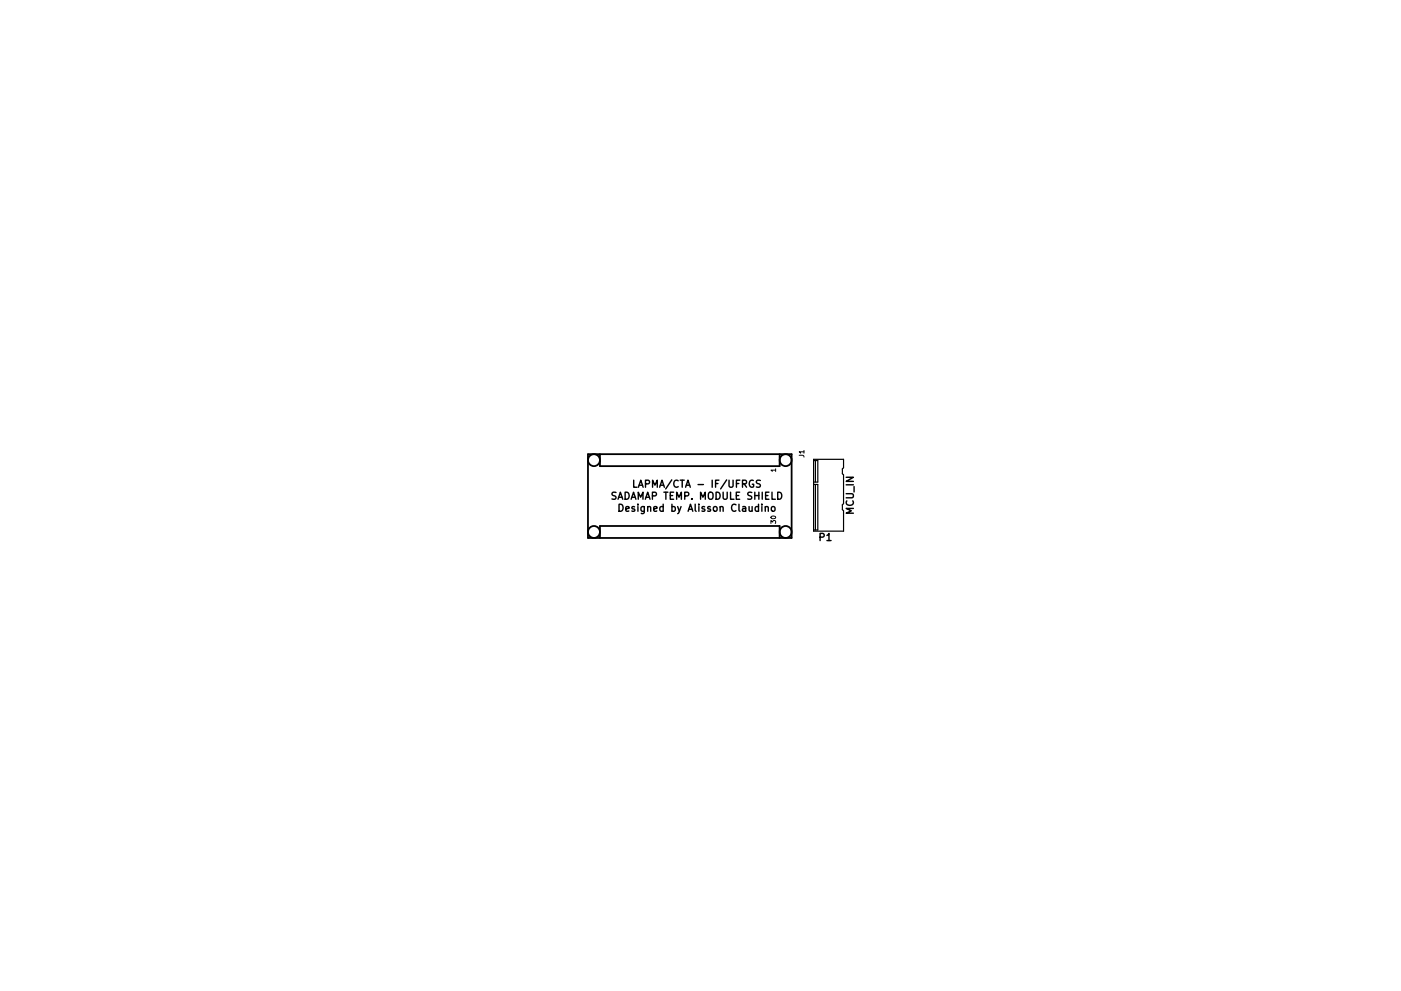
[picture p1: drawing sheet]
<svg xmlns="http://www.w3.org/2000/svg" width="297mm" height="210mm" viewBox="0 0 297 210" stroke-linecap="round" stroke-linejoin="round" font-family="sans-serif">
<g fill="none" stroke="#000" stroke-width=".3">
<path d="M130.6 104.5l-.6-.1-.2 .2v.4l.7 .3 .1 .3-.3 .3h-.5M131 105.9l.5-1.5 .5 1.5M131.2 105.5h.7M131.2 107a.76 .76 0 0 1 .9 .7 .76 .76 0 0 1-.9 .8zM132.5 104.4a.76 .76 0 0 1 .9 .8 .76 .76 0 0 1-.9 .7zM132.7 108l.7-.2-.1-.3h-.4l-.2 .2 .1 .7h.5M133.8 105.9l.5-1.5 .5 1.5M134 105.5h.7M134.4 101.9v1.5h.7M134.5 107.5h-.3l-.2 .2v.2l.5 .1v.4h-.5M135.2 107v.1M135.2 107.5v1"/>
<path d="M135.3 105.9v-1.5l.5 1.1 .5-1.1v1.5M135.4 103.4l.5-1.5 .5 1.5M135.5 102.9h.7M136.6 107.5v1.2l-.3 .3-.3-.1M136.6 107.5h-.4l-.3 .3 .1 .6h.6M136.8 105.9l.5-1.5 .5 1.5M136.9 102.7l.7-.1 .1-.2-.1-.4-.7-.1v1.5M137 105.5h.7M137.3 107.6l.2-.1h.4l.1 1M137.3 107.5v1M138.3 105.2l.7-.1 .2-.2-.1-.3-.8-.2v1.5M138.4 103.4v-1.5l.5 1 .5-1v1.5"/>
<path d="M138.6 108l.7-.2-.1-.3h-.4l-.2 .2 .1 .7h.5M139.9 103.4l.5-1.5 .5 1.5M140 102.9h.7M140.6 107.5h-.4l-.3 .3 .1 .6h.6M140.6 107v1.5M140.8 104.4h.8M141.2 104.4v1.5M142.1 105.1h.5M142.4 101.8l-1.3 1.9M142.5 107.5h.4l.3 .3-.2 .6h-.5M142.5 107v1.5M142.8 104.4h-.7v1.5h.7"/>
<path d="M143.5 105.9v-1.5l.5 1.1 .5-1.1v1.5M143.7 107.5l.3 1M143.8 102a.71 .71 0 0 0-1 .5 .71 .71 0 0 0 .7 .9l.3-.2M144.2 101.9h.9M144.4 107.5l-.5 1.3-.2 .2M144.6 101.9v1.5M145.2 105.2l.7-.1 .1-.2v-.3l-.8-.2v1.5M145.4 103.4l.5-1.5 .5 1.5M145.5 102.9h.7M145.9 108.5l.5-1.5 .5 1.5M146 108h.8M146.7 105.8v.1"/>
<path d="M147.4 107v1.3l.2 .2M148 102.8h1.1M148.2 107v.1M148.2 107.5v1M148.5 105.9v-1.5l.5 1.1 .5-1.1v1.5M149.4 107.5h-.4l-.2 .2 .1 .2 .5 .1v.4h-.6M150.2 104.6l.3-.2a.5 .5 0 0 1 .7 .5v.5a.5 .5 0 0 1-.5 .5 .5 .5 0 0 1-.5-.5zM150.6 107.5h-.4l-.2 .2 .1 .2 .5 .1v.4h-.6M151 101.9v1.5M151.3 107.6l.2-.1 .5 .1v.6l-.1 .2-.4 .1-.2-.2zM151.7 102.6h.5M151.8 104.4a.76 .76 0 0 1 .9 .8 .76 .76 0 0 1-.9 .7z"/>
<path d="M152.4 101.9h-.7v1.5M152.7 107.6l.2-.1h.3l.1 1M152.7 107.5v1M153.3 104.4v1.2l.3 .3h.4l.2-.3v-1.2M154.1 101.8l-1.3 1.9M154.6 101.9v1.2l.3 .3h.2l.3-.3v-1.2M154.9 104.4v1.5h.7M156 107.1a.71 .71 0 0 0-1 .5 .71 .71 0 0 0 .7 .9l.3-.2M156.1 105.1h.5M156.1 102.6h.5M156.7 107v1.3l.2 .2M156.8 104.4h-.7v1.5h.7"/>
<path d="M156.9 101.9h-.8v1.5M157.4 102.7l.7-.1 .2-.2-.1-.4-.8-.1v1.5M157.5 107.5h.5l.1 1M157.8 102.7l.5 .7M158.1 107.8l-.5 .1-.2 .2 .2 .4 .5-.1M158.8 107.5l.1 .9 .4 .1 .2-.2M159.4 104.5l-.6-.1-.3 .3 .2 .4 .6 .3v.4l-.2 .1h-.6M159.5 107.5v1M159.7 101.9a.7 .7 0 0 0-.9 .7 .7 .7 0 0 0 .9 .7l.1-.6h-.3M160 105.1h.9M160 104.4v1.5M160.8 107.5h-.4l-.3 .3 .2 .6h.5"/>
<path d="M160.8 107v1.5M160.9 104.4v1.5M161.2 101.9h-.6l-.2 .3 .1 .3 .6 .3v.4l-.2 .2-.5-.1M161.5 107v.1M161.5 107.5v1M161.6 104.4v1.5M162.3 107.6l.2-.1h.3l.1 1M162.3 107.5v1M162.3 105.1h.5M163 104.4h-.7v1.5h.7M163.6 107.6l.2-.1 .5 .1v.6l-.1 .2-.4 .1-.2-.2zM163.7 104.4v1.5h.7"/>
<path d="M164.9 104.4a.76 .76 0 0 1 .9 .8 .76 .76 0 0 1-.9 .7zM173.9 114l.7-.1 .1-.2v-.4l-.8-.1v1.5M175.3 113.6l.5-.4v1.5M175.3 114.7h.9M179.4 104.7h1.2l.3 .3v.3l-.3 .3h-1.2M179.4 101.3h1.5l-1.5 .8h1.5M179.4 102.9h1.5M179.6 106.3a.72 .72 0 0 0 .5 1 .72 .72 0 0 0 .8-.7l-.1-.3M180.9 107.9h-1.5l1.1 .5-1.1 .5h1.5M181.1 103.2v1.2"/>
</g>
<g fill="none" stroke="#000" stroke-width=".38">
<path d="M124.7 96.4h43.1v17.7h-43.1zM127.2 96.4v2.5h38.1v-2.5M127.2 114.1v-2.5h38.1v2.5"/>
<circle cx="125.9" cy="97.6" r="1.27"/>
<circle cx="166.6" cy="97.6" r="1.27"/>
<circle cx="125.9" cy="112.9" r="1.27"/>
<circle cx="166.6" cy="112.9" r="1.27"/>
</g>
<path d="M172.5 97.7h.9v4.6h-.9M172.5 97.5h6.4v1.7l-.3 .3v1l.3 .3v6.1l-.3 .2v1l.3 .3v4.3h-6.4zM172.9 97.7v4.6M172.5 102.8h.9v9.6h-.9M172.9 102.8v9.6" fill="none" stroke="#000" stroke-width=".25"/>
<path d="M164.5 99.7h-1l.2 .3M164.5 99.5v.5M169.4 96.6h.9l.2 .4M170.5 95.9h-1.1l.3 .3M170.5 95.6v.6M163.5 111.1v-.7l.3 .4 .1-.3h.5v.6M163.5 109.6a.48 .48 0 0 1 .6-.2 .48 .48 0 0 1 .3 .5 .49 .49 0 0 1-.6 .2 .49 .49 0 0 1-.3-.5z" fill="none" stroke="#000" stroke-width=".21"/>
</svg>
